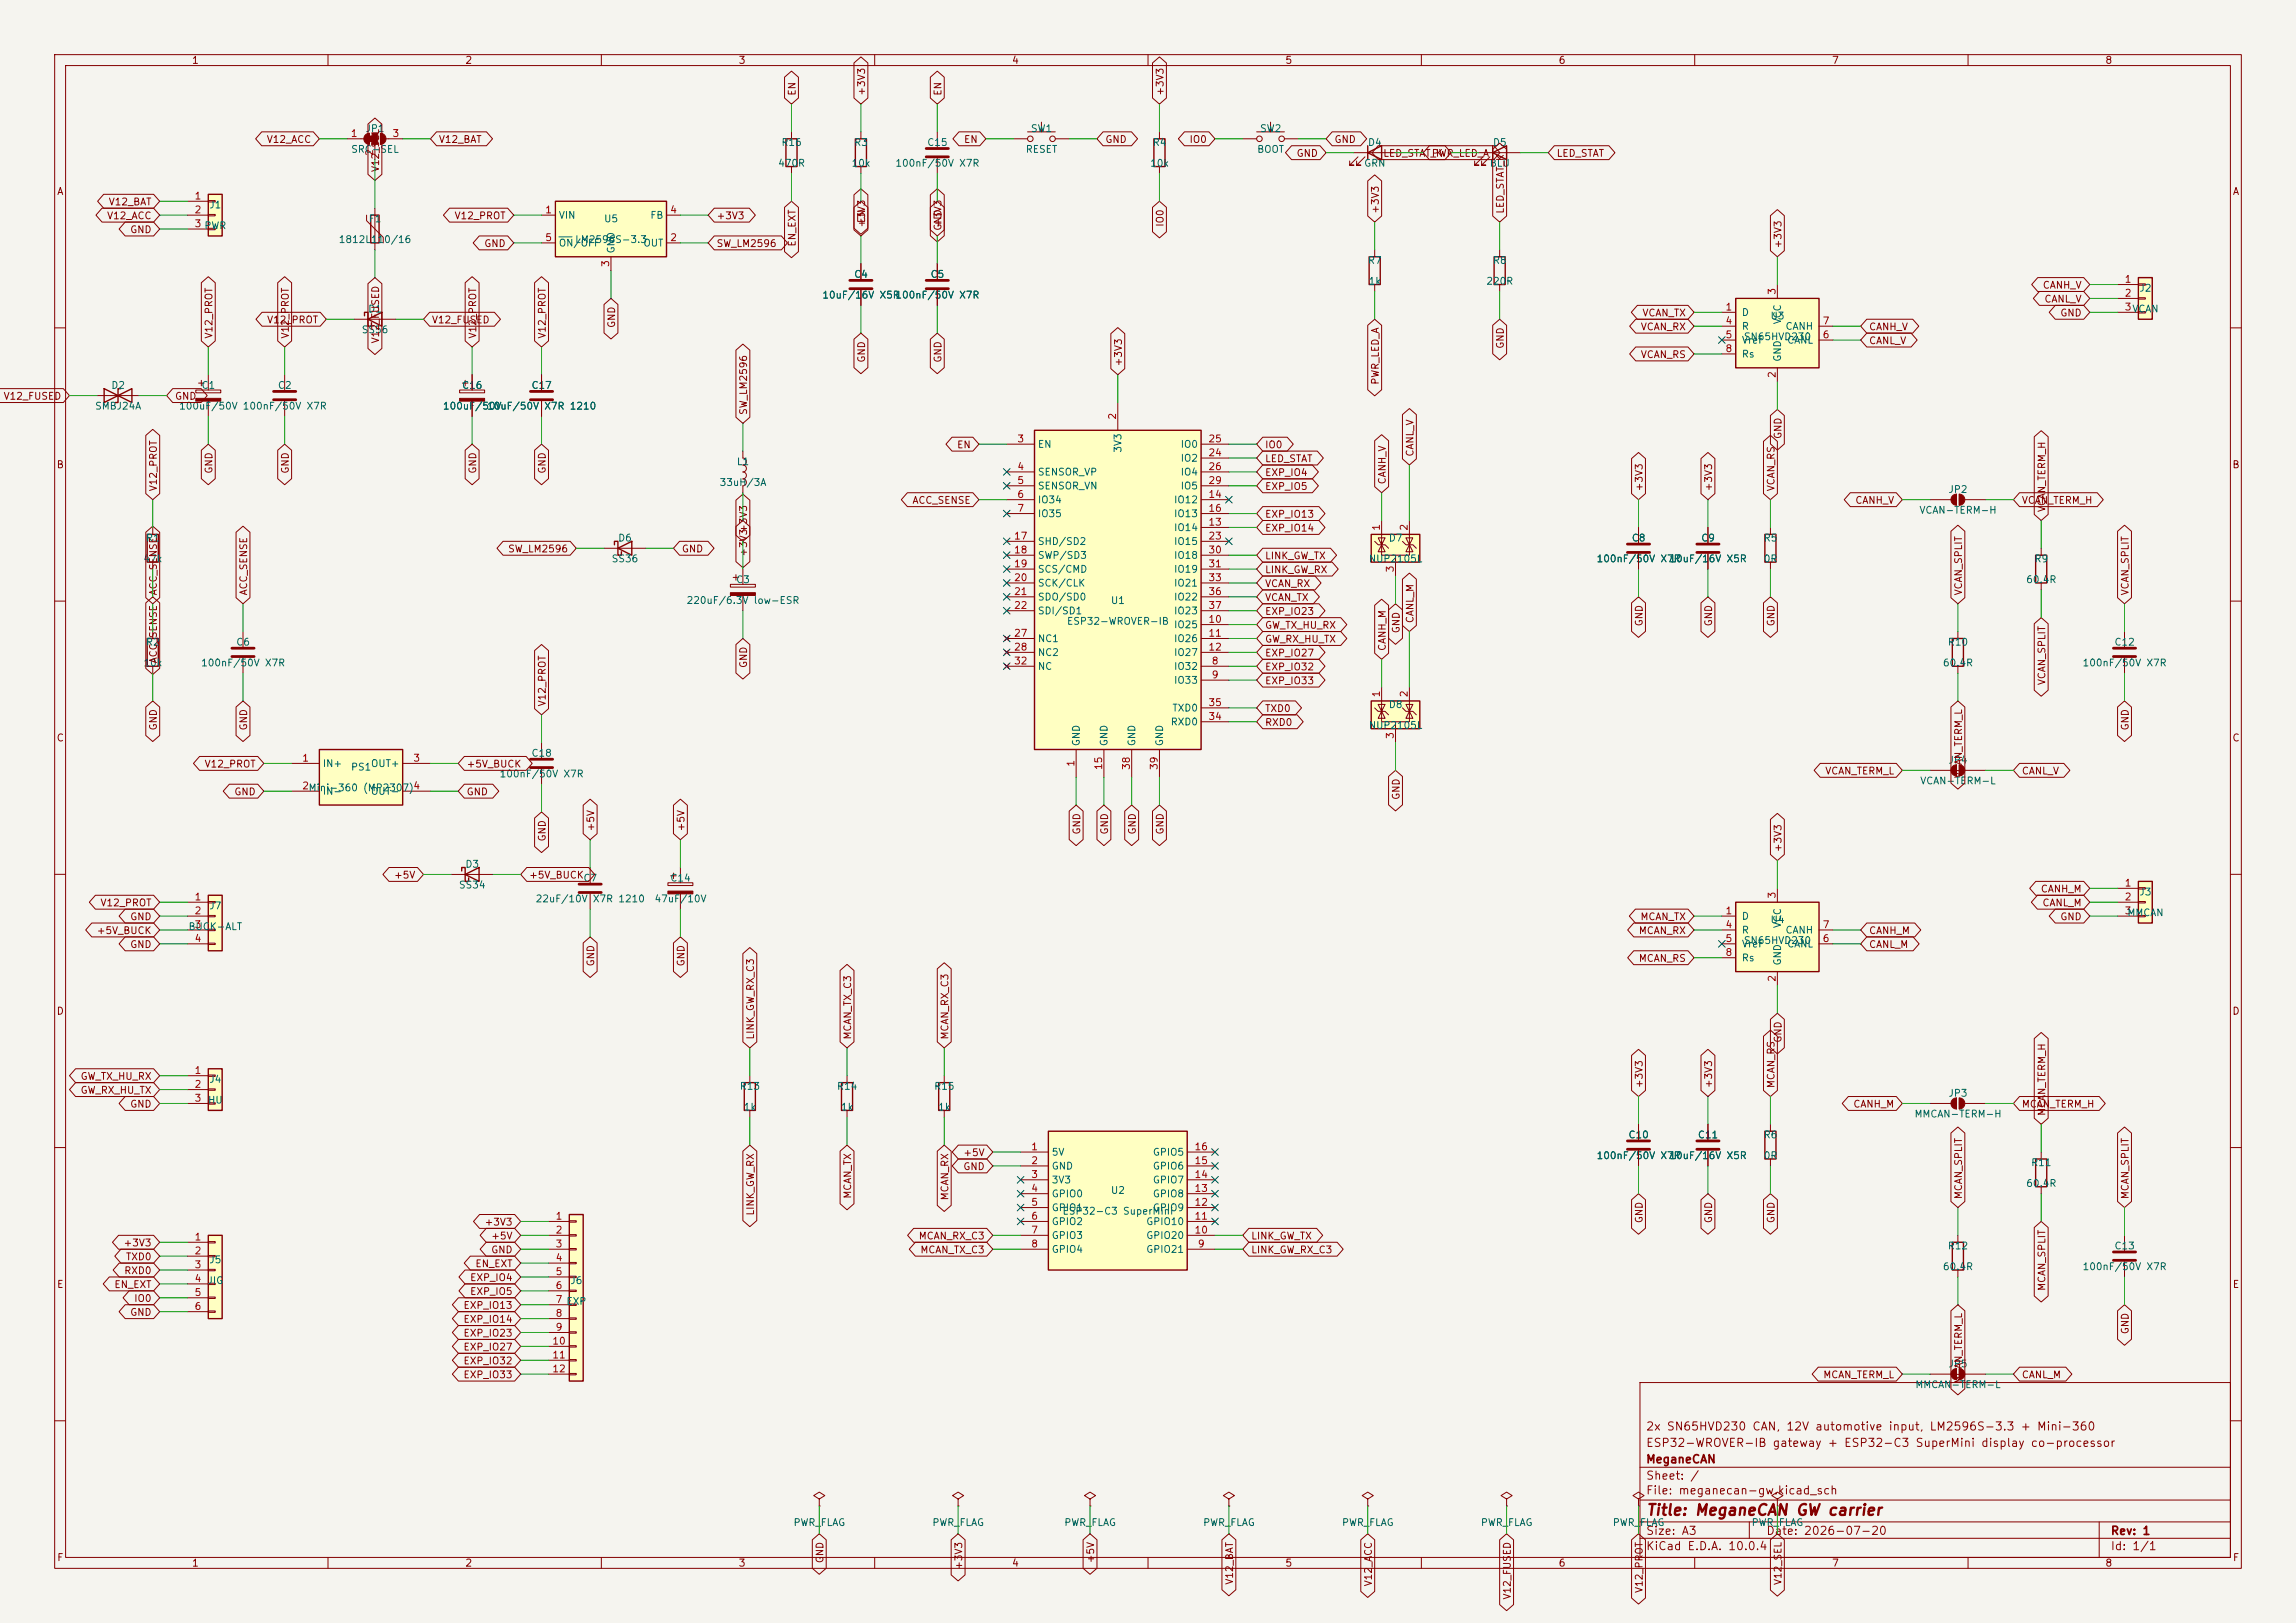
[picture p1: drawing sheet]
<svg xmlns="http://www.w3.org/2000/svg" width="420mm" height="297mm" viewBox="0 0 420 297" stroke-linecap="round" stroke-linejoin="round" font-family="sans-serif">
<defs><g id="words">
<text font-size="2" fill="#840000" x="301" y="277.8">Title: MeganeCAN GW carrier</text>
<g font-size="1.5" fill="#840000">
<text x="301" y="262.1">2x SN65HVD230 CAN, 12V automotive input, LM2596S-3.3 + Mini-360</text>
<text x="301" y="268.1">MeganeCAN</text>
<text x="301" y="265.1">ESP32-WROVER-IB gateway + ESP32-C3 SuperMini display co-processor</text>
<text x="301" y="273.8">File: meganecan-gw.kicad_sch</text>
<text x="301" y="271.1">Sheet: /</text>
<text x="301" y="281.2">Size: A3</text>
<text x="323" y="281.2">Date: 2026-07-20</text>
<text x="386" y="281.2">Rev: 1</text>
<text x="301" y="284">KiCad E.D.A. 10.0.4</text>
<text x="386" y="284">Id: 1/1</text>
</g>
<g font-size="1.3" fill="#840000">
<text x="35" y="12">1</text>
<text x="85" y="12">2</text>
<text x="135" y="12">3</text>
<text x="185" y="12">4</text>
<text x="235" y="12">5</text>
<text x="285" y="12">6</text>
<text x="335" y="12">7</text>
<text x="385" y="12">8</text>
<text x="145.8" y="17.6" transform="rotate(-90 145.8 17.6)">EN</text>
<text x="158.5" y="17.6" transform="rotate(-90 158.5 17.6)">+3V3</text>
<text x="172.5" y="17.6" transform="rotate(-90 172.5 17.6)">EN</text>
<text x="213.2" y="17.6" transform="rotate(-90 213.2 17.6)">+3V3</text>
<text x="48.7" y="26.5">V12_ACC</text>
<text x="80.2" y="26.5">V12_BAT</text>
<text x="176.2" y="26.5">EN</text>
<text x="202.1" y="26.5">GND</text>
<text x="217.5" y="26.5">IO0</text>
<text x="237.1" y="29">GND</text>
<text x="244" y="26.5">GND</text>
<text x="252.9" y="29">LED_STAT_K</text>
<text x="261.8" y="29">PWR_LED_A</text>
<text x="284.6" y="29">LED_STAT</text>
<text x="10.3" y="36">A</text>
<text x="69.6" y="31.6" transform="rotate(-90 69.6 31.6)">V12_SEL</text>
<text x="408.3" y="36">A</text>
<text x="19.5" y="40.4">V12_ACC</text>
<text x="19.8" y="37.9">V12_BAT</text>
<text x="83" y="40.4">V12_PROT</text>
<text x="131" y="40.4">+3V3</text>
<text x="158.5" y="41.8" transform="rotate(-90 158.5 41.8)">+3V3</text>
<text x="158.5" y="40.9" transform="rotate(-90 158.5 40.9)">EN</text>
<text x="172.5" y="41.8" transform="rotate(-90 172.5 41.8)">+3V3</text>
<text x="213.2" y="41.6" transform="rotate(-90 213.2 41.6)">IO0</text>
<text x="252.5" y="39.2" transform="rotate(-90 252.5 39.2)">+3V3</text>
<text x="275.4" y="39.2" transform="rotate(-90 275.4 39.2)">LED_STAT_K</text>
<text x="23.7" y="43">GND</text>
<text x="88.5" y="45.5">GND</text>
<text x="131" y="45.5">SW_LM2596</text>
<text x="145.8" y="45.2" transform="rotate(-90 145.8 45.2)">EN_EXT</text>
<text x="172.5" y="42.3" transform="rotate(-90 172.5 42.3)">GND</text>
<text x="326.2" y="45.6" transform="rotate(-90 326.2 45.6)">+3V3</text>
<text x="373.6" y="53.1">CANH_V</text>
<text x="48.7" y="59.5">V12_PROT</text>
<text x="78.9" y="59.5">V12_FUSED</text>
<text x="300.3" y="58.2">VCAN_TX</text>
<text x="373.9" y="55.7">CANL_V</text>
<text x="376.8" y="58.2">GND</text>
<text x="39.2" y="62.1" transform="rotate(-90 39.2 62.1)">V12_PROT</text>
<text x="53.1" y="62.1" transform="rotate(-90 53.1 62.1)">V12_PROT</text>
<text x="69.6" y="63" transform="rotate(-90 69.6 63)">V12_FUSED</text>
<text x="87.4" y="62.1" transform="rotate(-90 87.4 62.1)">V12_PROT</text>
<text x="100.1" y="62.1" transform="rotate(-90 100.1 62.1)">V12_PROT</text>
<text x="112.8" y="60.1" transform="rotate(-90 112.8 60.1)">GND</text>
<text x="275.4" y="63.9" transform="rotate(-90 275.4 63.9)">GND</text>
<text x="300" y="60.8">VCAN_RX</text>
<text x="300" y="65.8">VCAN_RS</text>
<text x="341.8" y="63.3">CANL_V</text>
<text x="341.8" y="60.8">CANH_V</text>
<text x="158.5" y="66.5" transform="rotate(-90 158.5 66.5)">GND</text>
<text x="172.5" y="66.5" transform="rotate(-90 172.5 66.5)">GND</text>
<text x="205.5" y="67.2" transform="rotate(-90 205.5 67.2)">+3V3</text>
<text x="252.5" y="70.5" transform="rotate(-90 252.5 70.5)">PWR_LED_A</text>
<text x=".5" y="73.5">V12_FUSED</text>
<text x="31.9" y="73.5">GND</text>
<text x="137" y="76" transform="rotate(-90 137 76)">SW_LM2596</text>
<text x="175" y="82.3">EN</text>
<text x="231.3" y="82.3">IO0</text>
<text x="258.9" y="83.7" transform="rotate(-90 258.9 83.7)">CANL_V</text>
<text x="326.2" y="80.4" transform="rotate(-90 326.2 80.4)">GND</text>
<text x="10.3" y="86">B</text>
<text x="39.2" y="86.8" transform="rotate(-90 39.2 86.8)">GND</text>
<text x="53.1" y="86.8" transform="rotate(-90 53.1 86.8)">GND</text>
<text x="87.4" y="86.8" transform="rotate(-90 87.4 86.8)">GND</text>
<text x="100.1" y="86.8" transform="rotate(-90 100.1 86.8)">GND</text>
<text x="231.3" y="84.9">LED_STAT</text>
<text x="231.3" y="87.4">EXP_IO4</text>
<text x="231.3" y="90">EXP_IO5</text>
<text x="253.8" y="88.7" transform="rotate(-90 253.8 88.7)">CANH_V</text>
<text x="408.2" y="86">B</text>
<text x="29" y="90" transform="rotate(-90 29 90)">V12_PROT</text>
<text x="166.8" y="92.5">ACC_SENSE</text>
<text x="231.3" y="95">EXP_IO13</text>
<text x="300.8" y="90" transform="rotate(-90 300.8 90)">+3V3</text>
<text x="313.5" y="90" transform="rotate(-90 313.5 90)">+3V3</text>
<text x="324.9" y="90" transform="rotate(-90 324.9 90)">VCAN_RS</text>
<text x="339.3" y="92.5">CANH_V</text>
<text x="369.7" y="92.5">VCAN_TERM_H</text>
<text x="374.4" y="93.8" transform="rotate(-90 374.4 93.8)">VCAN_TERM_H</text>
<text x="92.8" y="101.4">SW_LM2596</text>
<text x="124.6" y="101.4">GND</text>
<text x="137" y="97.6" transform="rotate(-90 137 97.6)">+3V3</text>
<text x="231.3" y="97.6">EXP_IO14</text>
<text x="231.3" y="102.7">LINK_GW_TX</text>
<text x="231.3" y="107.7">VCAN_RX</text>
<text x="231.3" y="105.2">LINK_GW_RX</text>
<text x="29" y="109.1" transform="rotate(-90 29 109.1)">ACC_SENSE</text>
<text x="45.5" y="109.1" transform="rotate(-90 45.5 109.1)">ACC_SENSE</text>
<text x="231.3" y="110.3">VCAN_TX</text>
<text x="231.3" y="112.8">EXP_IO23</text>
<text x="359.2" y="109.1" transform="rotate(-90 359.2 109.1)">VCAN_SPLIT</text>
<text x="389.7" y="109.1" transform="rotate(-90 389.7 109.1)">VCAN_SPLIT</text>
<text x="231.3" y="115.4">GW_TX_HU_RX</text>
<text x="231.3" y="117.9">GW_RX_HU_TX</text>
<text x="253.8" y="119.2" transform="rotate(-90 253.8 119.2)">CANH_M</text>
<text x="256.3" y="116" transform="rotate(-90 256.3 116)">GND</text>
<text x="258.9" y="114.1" transform="rotate(-90 258.9 114.1)">CANL_M</text>
<text x="300.8" y="114.7" transform="rotate(-90 300.8 114.7)">GND</text>
<text x="313.5" y="114.7" transform="rotate(-90 313.5 114.7)">GND</text>
<text x="324.9" y="114.7" transform="rotate(-90 324.9 114.7)">GND</text>
<text x="29" y="121.5" transform="rotate(-90 29 121.5)">ACC_SENSE</text>
<text x="137" y="122.3" transform="rotate(-90 137 122.3)">GND</text>
<text x="231.3" y="120.4">EXP_IO27</text>
<text x="231.3" y="123">EXP_IO32</text>
<text x="231.3" y="125.5">EXP_IO33</text>
<text x="374.4" y="125.5" transform="rotate(-90 374.4 125.5)">VCAN_SPLIT</text>
<text x="100.1" y="129.4" transform="rotate(-90 100.1 129.4)">V12_PROT</text>
<text x="231.3" y="130.6">TXD0</text>
<text x="10.3" y="136">C</text>
<text x="29" y="133.8" transform="rotate(-90 29 133.8)">GND</text>
<text x="45.5" y="133.8" transform="rotate(-90 45.5 133.8)">GND</text>
<text x="231.3" y="133.1">RXD0</text>
<text x="389.7" y="133.8" transform="rotate(-90 389.7 133.8)">GND</text>
<text x="408.2" y="136">C</text>
<text x="37.3" y="140.8">V12_PROT</text>
<text x="85.2" y="140.8">+5V_BUCK</text>
<text x="333.8" y="142">VCAN_TERM_L</text>
<text x="359.2" y="142.5" transform="rotate(-90 359.2 142.5)">VCAN_TERM_L</text>
<text x="369.7" y="142">CANL_V</text>
<text x="42.8" y="145.8">GND</text>
<text x="85.2" y="145.8">GND</text>
<text x="256.3" y="146.5" transform="rotate(-90 256.3 146.5)">GND</text>
<text x="100.1" y="154.1" transform="rotate(-90 100.1 154.1)">GND</text>
<text x="109" y="152.2" transform="rotate(-90 109 152.2)">+5V</text>
<text x="125.5" y="152.2" transform="rotate(-90 125.5 152.2)">+5V</text>
<text x="197.9" y="152.8" transform="rotate(-90 197.9 152.8)">GND</text>
<text x="203" y="152.8" transform="rotate(-90 203 152.8)">GND</text>
<text x="208.1" y="152.8" transform="rotate(-90 208.1 152.8)">GND</text>
<text x="213.2" y="152.8" transform="rotate(-90 213.2 152.8)">GND</text>
<text x="72" y="161.1">+5V</text>
<text x="96.7" y="161.1">+5V_BUCK</text>
<text x="326.2" y="156.1" transform="rotate(-90 326.2 156.1)">+3V3</text>
<text x="18.3" y="166.2">V12_PROT</text>
<text x="373.2" y="163.6">CANH_M</text>
<text x="373.5" y="166.2">CANL_M</text>
<text x="17.6" y="171.2">+5V_BUCK</text>
<text x="23.7" y="168.7">GND</text>
<text x="23.7" y="173.8">GND</text>
<text x="299.7" y="171.2">MCAN_RX</text>
<text x="300" y="168.7">MCAN_TX</text>
<text x="341.8" y="173.8">CANL_M</text>
<text x="341.8" y="171.2">CANH_M</text>
<text x="376.8" y="168.7">GND</text>
<text x="109" y="177" transform="rotate(-90 109 177)">GND</text>
<text x="125.5" y="177" transform="rotate(-90 125.5 177)">GND</text>
<text x="299.7" y="176.3">MCAN_RS</text>
<text x="10.3" y="186">D</text>
<text x="408.2" y="186">D</text>
<text x="138.2" y="190.3" transform="rotate(-90 138.2 190.3)">LINK_GW_RX_C3</text>
<text x="156" y="190.3" transform="rotate(-90 156 190.3)">MCAN_TX_C3</text>
<text x="173.8" y="190.3" transform="rotate(-90 173.8 190.3)">MCAN_RX_C3</text>
<text x="326.2" y="190.9" transform="rotate(-90 326.2 190.9)">GND</text>
<text x="14.6" y="197.9">GW_TX_HU_RX</text>
<text x="14.6" y="200.5">GW_RX_HU_TX</text>
<text x="23.7" y="203">GND</text>
<text x="300.8" y="199.2" transform="rotate(-90 300.8 199.2)">+3V3</text>
<text x="313.5" y="199.2" transform="rotate(-90 313.5 199.2)">+3V3</text>
<text x="324.9" y="199.2" transform="rotate(-90 324.9 199.2)">MCAN_RS</text>
<text x="338.9" y="203">CANH_M</text>
<text x="369.7" y="203">MCAN_TERM_H</text>
<text x="374.4" y="204.3" transform="rotate(-90 374.4 204.3)">MCAN_TERM_H</text>
<text x="176.1" y="214.4">GND</text>
<text x="176.1" y="211.9">+5V</text>
<text x="156" y="219.5" transform="rotate(-90 156 219.5)">MCAN_TX</text>
<text x="173.8" y="219.8" transform="rotate(-90 173.8 219.8)">MCAN_RX</text>
<text x="359.2" y="219.6" transform="rotate(-90 359.2 219.6)">MCAN_SPLIT</text>
<text x="389.7" y="219.6" transform="rotate(-90 389.7 219.6)">MCAN_SPLIT</text>
<text x="88.5" y="224.6">+3V3</text>
<text x="89.7" y="227.1">+5V</text>
<text x="138.2" y="222.6" transform="rotate(-90 138.2 222.6)">LINK_GW_RX</text>
<text x="167.9" y="227.1">MCAN_RX_C3</text>
<text x="228.8" y="227.1">LINK_GW_TX</text>
<text x="300.8" y="223.9" transform="rotate(-90 300.8 223.9)">GND</text>
<text x="313.5" y="223.9" transform="rotate(-90 313.5 223.9)">GND</text>
<text x="324.9" y="223.9" transform="rotate(-90 324.9 223.9)">GND</text>
<text x="22.5" y="228.4">+3V3</text>
<text x="22.6" y="233.5">RXD0</text>
<text x="22.9" y="230.9">TXD0</text>
<text x="86.8" y="232.2">EN_EXT</text>
<text x="89.7" y="229.7">GND</text>
<text x="168.2" y="229.7">MCAN_TX_C3</text>
<text x="228.8" y="229.7">LINK_GW_RX_C3</text>
<text x="10.3" y="236">E</text>
<text x="20.8" y="236">EN_EXT</text>
<text x="24.4" y="238.6">IO0</text>
<text x="84.7" y="239.8">EXP_IO13</text>
<text x="85.9" y="234.7">EXP_IO4</text>
<text x="85.9" y="237.3">EXP_IO5</text>
<text x="374.4" y="236.3" transform="rotate(-90 374.4 236.3)">MCAN_SPLIT</text>
<text x="408.3" y="236">E</text>
<text x="23.7" y="241.1">GND</text>
<text x="84.7" y="242.4">EXP_IO14</text>
<text x="84.7" y="244.9">EXP_IO23</text>
<text x="389.7" y="244.3" transform="rotate(-90 389.7 244.3)">GND</text>
<text x="84.7" y="247.4">EXP_IO27</text>
<text x="84.7" y="250">EXP_IO32</text>
<text x="84.7" y="252.5">EXP_IO33</text>
<text x="333.4" y="252.5">MCAN_TERM_L</text>
<text x="359.2" y="253.3" transform="rotate(-90 359.2 253.3)">MCAN_TERM_L</text>
<text x="369.7" y="252.5">CANL_M</text>
<text x="10.3" y="286">F</text>
<text x="35" y="287">1</text>
<text x="85" y="287">2</text>
<text x="135" y="287">3</text>
<text x="150.9" y="286.2" transform="rotate(-90 150.9 286.2)">GND</text>
<text x="176.3" y="287.4" transform="rotate(-90 176.3 287.4)">+3V3</text>
<text x="185" y="287">4</text>
<text x="200.5" y="286.2" transform="rotate(-90 200.5 286.2)">+5V</text>
<text x="235" y="287">5</text>
<text x="285" y="287">6</text>
<text x="335" y="287">7</text>
<text x="385" y="287">8</text>
<text x="408.3" y="286">F</text>
<text x="225.9" y="290.1" transform="rotate(-90 225.9 290.1)">V12_BAT</text>
<text x="251.3" y="290.4" transform="rotate(-90 251.3 290.4)">V12_ACC</text>
<text x="276.7" y="292.8" transform="rotate(-90 276.7 292.8)">V12_FUSED</text>
<text x="300.8" y="291.6" transform="rotate(-90 300.8 291.6)">V12_PROT</text>
<text x="326.2" y="290.2" transform="rotate(-90 326.2 290.2)">V12_SEL</text>
</g>
<g font-size="1.3" fill="#a90000">
<text x="64.1" y="25.4">1</text>
<text x="68.6" y="28.6" transform="rotate(-90 68.6 28.6)">2</text>
<text x="71.7" y="25.4">3</text>
<text x="35.5" y="36.8">1</text>
<text x="35.5" y="39.3">2</text>
<text x="35.5" y="41.9">3</text>
<text x="99.6" y="39.3">1</text>
<text x="122.5" y="39.3">4</text>
<text x="99.6" y="44.4">5</text>
<text x="122.5" y="44.4">2</text>
<text x="111.7" y="49" transform="rotate(-90 111.7 49)">3</text>
<text x="388.5" y="52">1</text>
<text x="315.5" y="57.1">1</text>
<text x="315.5" y="59.7">4</text>
<text x="325.1" y="54" transform="rotate(-90 325.1 54)">3</text>
<text x="333.3" y="59.7">7</text>
<text x="388.5" y="54.6">2</text>
<text x="388.5" y="57.1">3</text>
<text x="315.5" y="62.2">5</text>
<text x="315.5" y="64.7">8</text>
<text x="333.3" y="62.2">6</text>
<text x="325.1" y="69.3" transform="rotate(-90 325.1 69.3)">2</text>
<text x="204.4" y="76.9" transform="rotate(-90 204.4 76.9)">2</text>
<text x="186" y="81.3">3</text>
<text x="220.9" y="83.8">24</text>
<text x="220.9" y="81.3">25</text>
<text x="186" y="86.3">4</text>
<text x="186" y="88.9">5</text>
<text x="220.9" y="86.3">26</text>
<text x="220.9" y="88.9">29</text>
<text x="186" y="91.4">6</text>
<text x="186" y="94">7</text>
<text x="220.9" y="91.4">14</text>
<text x="220.9" y="94">16</text>
<text x="185.4" y="99">17</text>
<text x="185.4" y="101.6">18</text>
<text x="220.9" y="96.5">13</text>
<text x="220.9" y="99">23</text>
<text x="220.9" y="101.6">30</text>
<text x="252.7" y="97.2" transform="rotate(-90 252.7 97.2)">1</text>
<text x="257.8" y="97.2" transform="rotate(-90 257.8 97.2)">2</text>
<text x="185.4" y="104.1">19</text>
<text x="185.4" y="106.7">20</text>
<text x="220.9" y="104.1">31</text>
<text x="220.9" y="106.7">33</text>
<text x="255.2" y="104.8" transform="rotate(-90 255.2 104.8)">3</text>
<text x="185.4" y="109.2">21</text>
<text x="185.4" y="111.7">22</text>
<text x="220.9" y="109.2">36</text>
<text x="220.9" y="111.7">37</text>
<text x="185.4" y="116.8">27</text>
<text x="185.4" y="119.4">28</text>
<text x="220.9" y="114.3">10</text>
<text x="220.9" y="116.8">11</text>
<text x="220.9" y="119.4">12</text>
<text x="185.4" y="121.9">32</text>
<text x="221.5" y="121.9">8</text>
<text x="221.5" y="124.4">9</text>
<text x="220.9" y="129.5">35</text>
<text x="252.7" y="127.7" transform="rotate(-90 252.7 127.7)">1</text>
<text x="257.8" y="127.7" transform="rotate(-90 257.8 127.7)">2</text>
<text x="220.9" y="132.1">34</text>
<text x="255.2" y="135.3" transform="rotate(-90 255.2 135.3)">3</text>
<text x="55.2" y="139.7">1</text>
<text x="75.5" y="139.7">3</text>
<text x="196.8" y="140.4" transform="rotate(-90 196.8 140.4)">1</text>
<text x="201.9" y="141" transform="rotate(-90 201.9 141)">15</text>
<text x="207" y="141" transform="rotate(-90 207 141)">38</text>
<text x="212.1" y="141" transform="rotate(-90 212.1 141)">39</text>
<text x="55.2" y="144.8">2</text>
<text x="75.5" y="144.8">4</text>
<text x="35.5" y="165.1">1</text>
<text x="35.5" y="167.6">2</text>
<text x="315.5" y="167.6">1</text>
<text x="325.1" y="164.5" transform="rotate(-90 325.1 164.5)">3</text>
<text x="388.5" y="162.5">1</text>
<text x="388.5" y="165.1">2</text>
<text x="388.5" y="167.6">3</text>
<text x="35.5" y="170.2">3</text>
<text x="35.5" y="172.7">4</text>
<text x="315.5" y="170.2">4</text>
<text x="315.5" y="172.7">5</text>
<text x="333.3" y="172.7">6</text>
<text x="333.3" y="170.2">7</text>
<text x="315.5" y="175.2">8</text>
<text x="325.1" y="179.8" transform="rotate(-90 325.1 179.8)">2</text>
<text x="35.5" y="196.8">1</text>
<text x="35.5" y="199.4">2</text>
<text x="35.5" y="201.9">3</text>
<text x="188.5" y="210.8">1</text>
<text x="188.5" y="213.3">2</text>
<text x="188.5" y="215.9">3</text>
<text x="218.4" y="215.9">14</text>
<text x="218.4" y="213.3">15</text>
<text x="218.4" y="210.8">16</text>
<text x="188.5" y="218.4">4</text>
<text x="188.5" y="221">5</text>
<text x="218.4" y="221">12</text>
<text x="218.4" y="218.4">13</text>
<text x="35.5" y="227.3">1</text>
<text x="101.5" y="223.5">1</text>
<text x="101.5" y="226">2</text>
<text x="188.5" y="223.5">6</text>
<text x="188.5" y="226">7</text>
<text x="218.4" y="226">10</text>
<text x="218.4" y="223.5">11</text>
<text x="35.5" y="229.8">2</text>
<text x="35.5" y="232.4">3</text>
<text x="101.5" y="228.6">3</text>
<text x="101.5" y="231.1">4</text>
<text x="101.5" y="233.7">5</text>
<text x="188.5" y="228.6">8</text>
<text x="219" y="228.6">9</text>
<text x="35.5" y="234.9">4</text>
<text x="35.5" y="237.5">5</text>
<text x="101.5" y="236.2">6</text>
<text x="101.5" y="238.7">7</text>
<text x="35.5" y="240">6</text>
<text x="101.5" y="241.3">8</text>
<text x="101.5" y="243.8">9</text>
<text x="100.9" y="246.4">10</text>
<text x="100.9" y="248.9">11</text>
<text x="100.9" y="251.4">12</text>
</g>
<g font-size="1.3" fill="#006464">
<text x="64.1" y="28.3">SRC-SEL</text>
<text x="66.8" y="24.5">JP1</text>
<text x="142.8" y="27">R16</text>
<text x="156.1" y="27">R3</text>
<text x="169.5" y="27">C15</text>
<text x="187.5" y="28.3">RESET</text>
<text x="188.5" y="24.5">SW1</text>
<text x="210.7" y="27">R4</text>
<text x="229.9" y="28.3">BOOT</text>
<text x="230.4" y="24.5">SW2</text>
<text x="250.1" y="27">D4</text>
<text x="273" y="27">D5</text>
<text x="142.2" y="30.8">470R</text>
<text x="155.7" y="30.8">10k</text>
<text x="163.7" y="30.8">100nF/50V X7R</text>
<text x="210.3" y="30.8">10k</text>
<text x="249.4" y="30.8">GRN</text>
<text x="272.4" y="30.8">BLU</text>
<text x="38.2" y="38.4">J1</text>
<text x="67.3" y="41">F1</text>
<text x="102.1" y="40.3">VIN</text>
<text x="110.4" y="41">U5</text>
<text x="118.9" y="40.3">FB</text>
<text x="37.3" y="42.2">PWR</text>
<text x="61.9" y="44.8">1812L110/16</text>
<text x="102.1" y="45.4">ON/OFF</text>
<text x="105.1" y="44.8">LM2596S-3.3</text>
<text x="112.7" y="46.5" transform="rotate(-90 112.7 46.5)">GND</text>
<text x="117.6" y="45.4">OUT</text>
<text x="156.1" y="51.1">C4</text>
<text x="170.1" y="51.1">C5</text>
<text x="250.1" y="48.6">R7</text>
<text x="250.2" y="52.4">1k</text>
<text x="271.8" y="52.4">220R</text>
<text x="273" y="48.6">R8</text>
<text x="391.2" y="53.7">J2</text>
<text x="67.2" y="57.5">D1</text>
<text x="150.3" y="54.9">10uF/16V X5R</text>
<text x="163.7" y="54.9">100nF/50V X7R</text>
<text x="318.5" y="58.1">D</text>
<text x="323.7" y="58.8">U3</text>
<text x="326.1" y="59.5" transform="rotate(-90 326.1 59.5)">VCC</text>
<text x="389.9" y="57.5">VCAN</text>
<text x="66.1" y="61.3">SS56</text>
<text x="318.5" y="60.7">R</text>
<text x="318.5" y="63.2">Vref</text>
<text x="318.5" y="65.7">Rs</text>
<text x="318.9" y="62.6">SN65HVD230</text>
<text x="326.5" y="60.7">CANH</text>
<text x="326.8" y="63.2">CANL</text>
<text x="20.2" y="71.5">D2</text>
<text x="36.8" y="71.5">C1</text>
<text x="50.7" y="71.5">C2</text>
<text x="84.4" y="71.5">C16</text>
<text x="97.1" y="71.5">C17</text>
<text x="326.1" y="66.3" transform="rotate(-90 326.1 66.3)">GND</text>
<text x="17.3" y="75.3">SMBJ24A</text>
<text x="32.6" y="75.3">100uF/50V 100nF/50V X7R</text>
<text x="80.9" y="75.3">100uF/50V</text>
<text x="89" y="75.3">10uF/50V</text>
<text x="99.4" y="75.3">X7R 1210</text>
<text x="189.7" y="82.3">EN</text>
<text x="205.4" y="83" transform="rotate(-90 205.4 83)">3V3</text>
<text x="215.9" y="82.3">IO0</text>
<text x="131.5" y="89.2">33uH/3A</text>
<text x="134.7" y="85.4">L1</text>
<text x="189.7" y="87.3">SENSOR_VP</text>
<text x="189.7" y="89.9">SENSOR_VN</text>
<text x="215.9" y="84.8">IO2</text>
<text x="215.9" y="87.3">IO4</text>
<text x="215.9" y="89.9">IO5</text>
<text x="189.7" y="92.4">IO34</text>
<text x="189.7" y="95">IO35</text>
<text x="214.6" y="92.4">IO12</text>
<text x="214.6" y="95">IO13</text>
<text x="351" y="94.3">VCAN-TERM-H</text>
<text x="356.3" y="90.5">JP2</text>
<text x="26.6" y="99.4">R1</text>
<text x="113" y="99.4">D6</text>
<text x="189.7" y="100">SHD/SD2</text>
<text x="214.6" y="97.5">IO14</text>
<text x="214.6" y="100">IO15</text>
<text x="253.9" y="99.4">D7</text>
<text x="298.4" y="99.4">C8</text>
<text x="311.1" y="99.4">C9</text>
<text x="322.5" y="99.4">R5</text>
<text x="26.1" y="103.2">47k</text>
<text x="111.8" y="103.2">SS36</text>
<text x="134.5" y="107">C3</text>
<text x="189.7" y="102.6">SWP/SD3</text>
<text x="189.7" y="105.1">SCS/CMD</text>
<text x="189.7" y="107.7">SCK/CLK</text>
<text x="214.6" y="102.6">IO18</text>
<text x="214.6" y="105.1">IO19</text>
<text x="214.6" y="107.7">IO21</text>
<text x="250.3" y="103.2">NUP2105L</text>
<text x="291.9" y="103.2">100nF/50V X7R</text>
<text x="305.2" y="103.2">10uF/16V X5R</text>
<text x="322.5" y="103.2">0R</text>
<text x="370.5" y="107">60.4R</text>
<text x="372" y="103.2">R9</text>
<text x="125.5" y="110.8">220uF/6.3V low-ESR</text>
<text x="189.7" y="110.2">SDO/SD0</text>
<text x="189.7" y="112.7">SDI/SD1</text>
<text x="203.1" y="110.8">U1</text>
<text x="214.6" y="110.2">IO22</text>
<text x="214.6" y="112.7">IO23</text>
<text x="26.6" y="118.5">R2</text>
<text x="43.1" y="118.5">C6</text>
<text x="189.7" y="117.8">NC1</text>
<text x="195.1" y="114.6">ESP32-WROVER-IB</text>
<text x="214.6" y="115.3">IO25</text>
<text x="214.6" y="117.8">IO26</text>
<text x="356.2" y="118.5">R10</text>
<text x="386.7" y="118.5">C12</text>
<text x="26.1" y="122.3">10k</text>
<text x="36.7" y="122.3">100nF/50V X7R</text>
<text x="189.7" y="120.4">NC2</text>
<text x="189.7" y="122.9">NC</text>
<text x="214.6" y="122.9">IO32</text>
<text x="214.6" y="125.4">IO33</text>
<text x="214.6" y="120.4">IO27</text>
<text x="355.3" y="122.3">60.4R</text>
<text x="380.8" y="122.3">100nF/50V X7R</text>
<text x="214.3" y="130.5">TXD0</text>
<text x="253.9" y="129.9">D8</text>
<text x="197.8" y="136.7" transform="rotate(-90 197.8 136.7)">GND</text>
<text x="202.9" y="136.7" transform="rotate(-90 202.9 136.7)">GND</text>
<text x="208" y="136.7" transform="rotate(-90 208 136.7)">GND</text>
<text x="213.1" y="136.7" transform="rotate(-90 213.1 136.7)">GND</text>
<text x="214" y="133.1">RXD0</text>
<text x="250.3" y="133.7">NUP2105L</text>
<text x="58.9" y="140.7">IN+</text>
<text x="64.1" y="141.3">PS1</text>
<text x="67.7" y="140.7">OUT+</text>
<text x="91.3" y="142.6">100nF/50V X7R</text>
<text x="97.1" y="138.8">C18</text>
<text x="351.1" y="143.8">VCAN-TERM-L</text>
<text x="356.3" y="140">JP4</text>
<text x="56.3" y="145.1">Mini-360 (MP2307)</text>
<text x="58.9" y="145.8">IN-</text>
<text x="67.7" y="145.8">OUT-</text>
<text x="85" y="159.1">D3</text>
<text x="106.6" y="161.6">C7</text>
<text x="122.5" y="161.6">C14</text>
<text x="38.2" y="166.7">J7</text>
<text x="83.8" y="162.9">SS34</text>
<text x="97.9" y="165.4">22uF/10V</text>
<text x="108.3" y="165.4">X7R 1210</text>
<text x="119.6" y="165.4">47uF/10V</text>
<text x="389" y="168">MMCAN</text>
<text x="391.2" y="164.2">J3</text>
<text x="34.4" y="170.5">BUCK-ALT</text>
<text x="318.5" y="168.6">D</text>
<text x="318.5" y="171.2">R</text>
<text x="318.5" y="173.7">Vref</text>
<text x="318.9" y="173.1">SN65HVD230</text>
<text x="323.7" y="169.3">U4</text>
<text x="326.1" y="169.9" transform="rotate(-90 326.1 169.9)">VCC</text>
<text x="326.5" y="171.2">CANH</text>
<text x="326.8" y="173.7">CANL</text>
<text x="318.5" y="176.2">Rs</text>
<text x="326.1" y="176.8" transform="rotate(-90 326.1 176.8)">GND</text>
<text x="37.9" y="202.3">HU</text>
<text x="38.2" y="198.5">J4</text>
<text x="135.2" y="199.7">R13</text>
<text x="135.9" y="203.5">1k</text>
<text x="153" y="199.7">R14</text>
<text x="153.7" y="203.5">1k</text>
<text x="170.8" y="199.7">R15</text>
<text x="171.5" y="203.5">1k</text>
<text x="356.3" y="201">JP3</text>
<text x="297.8" y="208.6">C10</text>
<text x="310.5" y="208.6">C11</text>
<text x="322.5" y="208.6">R6</text>
<text x="350.1" y="204.8">MMCAN-TERM-H</text>
<text x="192.3" y="211.8">5V</text>
<text x="192.3" y="214.3">GND</text>
<text x="210.8" y="214.3">GPIO6</text>
<text x="210.8" y="211.8">GPIO5</text>
<text x="291.9" y="212.4">100nF/50V X7R</text>
<text x="305.2" y="212.4">10uF/16V X5R</text>
<text x="322.5" y="212.4">0R</text>
<text x="371.4" y="213.7">R11</text>
<text x="192.3" y="216.9">3V3</text>
<text x="192.3" y="219.4">GPIO0</text>
<text x="192.3" y="222">GPIO1</text>
<text x="203.1" y="218.8">U2</text>
<text x="210.8" y="222">GPIO9</text>
<text x="210.8" y="219.4">GPIO8</text>
<text x="210.8" y="216.9">GPIO7</text>
<text x="370.5" y="217.5">60.4R</text>
<text x="192.3" y="224.5">GPIO2</text>
<text x="192.3" y="227">GPIO3</text>
<text x="194.2" y="222.6">ESP32-C3 SuperMini</text>
<text x="209.6" y="227">GPIO20</text>
<text x="209.6" y="224.5">GPIO10</text>
<text x="38.2" y="231.5">J5</text>
<text x="192.3" y="229.6">GPIO4</text>
<text x="209.6" y="229.6">GPIO21</text>
<text x="355.3" y="232.7">60.4R</text>
<text x="356.2" y="228.9">R12</text>
<text x="380.8" y="232.7">100nF/50V X7R</text>
<text x="386.7" y="228.9">C13</text>
<text x="37.8" y="235.3">JIG</text>
<text x="103.5" y="239.1">EXP</text>
<text x="104.2" y="235.3">J6</text>
<text x="356.3" y="250.5">JP5</text>
<text x="350.2" y="254.3">MMCAN-TERM-L</text>
<text x="145" y="279.6">PWR_FLAG</text>
<text x="170.4" y="279.6">PWR_FLAG</text>
<text x="194.6" y="279.6">PWR_FLAG</text>
<text x="220" y="279.6">PWR_FLAG</text>
<text x="245.4" y="279.6">PWR_FLAG</text>
<text x="270.8" y="279.6">PWR_FLAG</text>
<text x="294.9" y="279.6">PWR_FLAG</text>
<text x="320.3" y="279.6">PWR_FLAG</text>
</g>
</g></defs>
<path d="M0 0h420v297h-420z" fill="#f5f4ef" stroke="#f5f4ef" stroke-width=".18"/>
<g fill="none" stroke="#840000" stroke-width=".18">
<path d="M10 10h400v277h-400zM12 12h396v273h-396zM60 10v2M110 10v2M160 10v2M210 10v2M260 10v2M310 10v2M360 10v2M185.4 25.4h2.6M188 24.1h5M190.5 22.4v1.7"/>
<path d="M193 25.4h2.6M247.6 27.9h7.7M248.4 28.7l-1.5 1.5h.7h-.7v-.7M249.7 28.7l-1.5 1.5h.7h-.7v-.7M251.5 45.7v1.3M251.5 52.1v1.2M10 60h2M408 60h2M312.4 96.5v2.8M10 110h2M312.4 101.3v2.8M408 110h2"/>
<path d="M10 160h2M408 160h2M10 210h2M408 210h2M358.1 226.1v1.2M358.1 232.4v1.3M300 253h108v32h-108zM10 260h2M300 278.5h108M300 274.5h108M300 268.5h108M320 278.5v3"/>
<path d="M384 278.5v6.5M408 260h2M60 285v2M110 285v2M160 285v2M210 285v2M260 285v2M300 281.5h108M310 285v2M360 285v2"/>
<circle cx="188.5" cy="25.4" r=".51"/>
<circle cx="192.5" cy="25.4" r=".51"/>
</g>
<path d="M250.2 27.9l2.5-1.2v2.5zM250.2 26.7v2.5M250.4 47h2.1v5.1h-2.1zM357.1 227.3h2.1v5.1h-2.1z" fill="none" stroke="#840000" stroke-width=".25"/>
<path d="M310.4 99.6h4.1M310.4 101.1h4.1" fill="none" stroke="#840000" stroke-width=".51"/>
<path d="M250.8 128.3h8.9v5.1h-8.9z" fill="#ffffc2"/>
<path d="M250.8 128.3h8.9v5.1h-8.9zM322.8 207h2.1v5.1h-2.1z" fill="none" stroke="#840000" stroke-width=".25"/>
<path d="M251.5 129.5l.6 .7h1.3l.6 .6M252.7 130.2v1.9h5.1v-1.9M252.7 130.2l.7 1.2h-1.3zM252.7 129.5v.7l.7-1.3h-1.3l.6 1.3M252.7 125.7v4.5M255.3 132.1v3.8M256.5 129.5l.7 .7h1.2l.7 .6M257.2 128.9h1.2l-.6 1.3zM257.8 130.2l.6 1.2h-1.2zM257.8 125.7v4.5M323.8 205.7v1.3M323.8 212.1v1.3" fill="none" stroke="#840000" stroke-width=".18"/>
<path d="M317.5 54.6h15.2v12.7h-15.2z" fill="#ffffc2"/>
<path d="M317.5 54.6h15.2v12.7h-15.2z" fill="none" stroke="#840000" stroke-width=".25"/>
<g fill="none" stroke="#840000" stroke-width=".18">
<path d="M315 57.2h2.5M315 59.7h2.5M325.1 52.1v2.5M332.7 59.7h2.6M315 62.2h2.5M315 64.8h2.5M325.1 67.3v2.6M332.7 62.2h2.6M388.6 226.1v2.8M388.6 230.9v2.8M353.1 251.5h3.8M357.9 250.4v2.1"/>
<path d="M358.4 250.4v2.1M359.4 251.5h3.8"/>
</g>
<path d="M386.6 229.1h4.1M386.6 230.6h4.1" fill="none" stroke="#840000" stroke-width=".51"/>
<g fill="#840000" stroke="#840000" stroke-width=".18">
<path d="M357.2 250.7l.7-.3v2.1a1.02 1.02 0 0 1-.9-.7 1.02 1.02 0 0 1 .2-1.1z"/>
<path d="M358.4 250.4a1.02 1.02 0 0 1 1 1.1 1.02 1.02 0 0 1-1 1z"/>
</g>
<path d="M250.8 97.8h8.9v5.1h-8.9z" fill="#ffffc2"/>
<path d="M250.8 97.8h8.9v5.1h-8.9z" fill="none" stroke="#840000" stroke-width=".25"/>
<path d="M251.5 99.1l.6 .6h1.3l.6 .6M252.7 99.7v1.9h5.1v-1.9M252.7 99.7l.7 1.3h-1.3zM252.7 99.1v.6l.7-1.3h-1.3l.6 1.3M252.7 95.3v4.4M256.5 99.1l.7 .6h1.2l.7 .6M257.2 98.4h1.2l-.6 1.3zM257.8 99.7l.6 1.3h-1.2zM257.8 95.3v4.4M255.3 101.6v3.8" fill="none" stroke="#840000" stroke-width=".18"/>
<path d="M189.2 78.7h30.5v58.5h-30.5z" fill="#ffffc2"/>
<path d="M211.1 25.4h2v5.1h-2zM273.3 47h2v5.1h-2zM189.2 78.7h30.5v58.5h-30.5zM357.1 116.8h2.1v5.1h-2.1zM372.4 101.6h2v5.1h-2z" fill="none" stroke="#840000" stroke-width=".25"/>
<g fill="none" stroke="#840000" stroke-width=".18">
<path d="M212.1 24.1v1.3M212.1 30.5v1.3M227.3 25.4h2.6M229.9 24.1h5M232.4 22.4v1.7M234.9 25.4h2.6M274.3 45.7v1.3M274.3 52.1v1.2M204.5 73.7v5M184.1 81.3h5.1M184.1 86.4h5.1M184.1 88.9h5.1"/>
<path d="M184.1 91.4h5.1M184.1 94h5.1M184.1 99.1h5.1M219.7 81.3h5.1M219.7 86.4h5.1M219.7 88.9h5.1M219.7 91.4h5.1M219.7 94h5.1M219.7 96.5h5.1M219.7 99.1h5.1M219.7 83.8h5.1M183.8 116.5l.7 .7"/>
<path d="M183.8 119l.7 .8M184.1 116.8h5.1M184.1 119.4h5.1M184.1 101.6h5.1M184.1 104.1h5.1M184.1 106.7h5.1M184.1 109.2h5.1M184.1 111.8h5.1M184.5 116.5l-.7 .7M184.5 119l-.7 .8M219.7 114.3h5.1M219.7 116.8h5.1"/>
<path d="M219.7 119.4h5.1M219.7 101.6h5.1M219.7 104.1h5.1M219.7 106.7h5.1M219.7 109.2h5.1M219.7 111.8h5.1M358.1 115.6v1.2M373.4 100.3v1.3M373.4 106.7v1.3M388.6 115.6v2.8M183.8 121.5l.7 .8M184.1 121.9h5.1"/>
<path d="M184.5 121.5l-.7 .8M196.8 137.2v5M201.9 137.2v5M207 137.2v5M212.1 137.2v5M219.7 121.9h5.1M219.7 124.5h5.1M219.7 132.1h5.1M219.7 129.5h5.1M357.9 140v2M358.1 121.9v1.3M358.4 140v2"/>
<path d="M388.6 120.4v2.8M123.2 159.8v1M124.5 158.8v2.7M353.1 141h3.8M359.4 141h3.8M122.2 161.5h4.5v.6h-4.5zM122.7 160.3h1M124.5 163.6v2.8M312.4 205.7v2.8M312.4 210.6v2.8M175.3 274.3l1-.6-1-.7-1.1 .7 1.1 .6v1.3M175.3 275.6h.1"/>
<circle cx="230.4" cy="25.4" r=".51"/>
<circle cx="234.4" cy="25.4" r=".51"/>
</g>
<path d="M386.6 118.6h4.1M386.6 120.1h4.1M310.4 208.8h4.1M310.4 210.3h4.1" fill="none" stroke="#840000" stroke-width=".51"/>
<g fill="#840000" stroke="#840000" stroke-width=".18">
<path d="M122.2 163.1h4.5v.5h-4.5z"/>
<path d="M357.2 140.3l.7-.3v2a1.02 1.02 0 0 1-.9-.6 1.02 1.02 0 0 1 .2-1.1z"/>
<path d="M358.4 140a1.02 1.02 0 0 1 1 1 1.02 1.02 0 0 1-1 1z"/>
</g>
<path d="M391.2 161.3h2.5v7.6h-2.5z" fill="#ffffc2"/>
<path d="M273 27.9l2.6-1.2v2.5zM273 26.7v2.5M391.2 161.3h2.5v7.6h-2.5z" fill="none" stroke="#840000" stroke-width=".25"/>
<g fill="none" stroke="#840000" stroke-width=".18">
<path d="M270.5 27.9h7.6M271.3 28.7l-1.6 1.5h.8h-.8v-.7M272.5 28.7l-1.5 1.5h.8h-.8v-.7M387.3 162.6h3.9M387.3 165.1h3.9M387.3 167.6h3.9M391.2 162.4h1.2v.3h-1.2zM391.2 165h1.2v.2h-1.2zM391.2 167.5h1.2v.3h-1.2zM299.7 205.7v2.8M299.7 210.6v2.8M353.1 201.9h3.8"/>
<path d="M357.9 200.9v2M358.4 200.9v2M359.4 201.9h3.8M224.8 274.3l1-.6-1-.7-1 .7 1 .6v1.3M224.8 275.6h.1M325.1 274.3l1-.6-1-.7-1 .7 1 .6v1.3M325.1 275.6h.1"/>
</g>
<g fill="#840000" stroke="#840000" stroke-width=".18">
<path d="M357.2 201.2l.7-.3v2a1.02 1.02 0 0 1-.9-.6 1.02 1.02 0 0 1 .2-1.1z"/>
<path d="M358.4 200.9a1.02 1.02 0 0 1 1 1 1.02 1.02 0 0 1-1 1z"/>
</g>
<path d="M297.7 208.8h4.1M297.7 210.3h4.1" fill="none" stroke="#840000" stroke-width=".51"/>
<path d="M391.2 50.8h2.5v7.6h-2.5z" fill="#ffffc2"/>
<path d="M391.2 50.8h2.5v7.6h-2.5zM372.4 212.1h2v5.1h-2z" fill="none" stroke="#840000" stroke-width=".25"/>
<path d="M387.3 52.1h3.9M387.3 54.6h3.9M387.3 57.2h3.9M391.2 51.9h1.2v.3h-1.2zM391.2 54.5h1.2v.2h-1.2zM391.2 57h1.2v.3h-1.2zM299.7 96.5v2.8M299.7 101.3v2.8M373.4 210.8v1.3M373.4 217.2v1.2M149.9 274.3l1-.6-1-.7-1.1 .7 1.1 .6v1.3M149.9 275.6h.1" fill="none" stroke="#840000" stroke-width=".18"/>
<path d="M297.7 99.6h4.1M297.7 101.1h4.1" fill="none" stroke="#840000" stroke-width=".51"/>
<path d="M317.5 165.1h15.2v12.7h-15.2z" fill="#ffffc2"/>
<path d="M322.8 97.8h2.1v5.1h-2.1zM317.5 165.1h15.2v12.7h-15.2z" fill="none" stroke="#840000" stroke-width=".25"/>
<g fill="none" stroke="#840000" stroke-width=".18">
<path d="M323.8 96.5v1.3M353.1 91.4h3.8M357.9 90.4v2.1M358.4 90.4v2.1M359.4 91.4h3.8M323.8 102.9v1.2M315 167.6h2.5M315 170.2h2.5M315 172.7h2.5M315 175.3h2.5M325.1 162.6v2.5M325.1 177.8v2.5"/>
<path d="M332.7 170.2h2.6M332.7 172.7h2.6M199.4 274.3l1-.6-1-.7-1 .7 1 .6v1.3M199.4 275.6h.1"/>
</g>
<g fill="#840000" stroke="#840000" stroke-width=".18">
<path d="M357.2 90.7l.7-.3v2.1a1.02 1.02 0 0 1-.9-.7 1.02 1.02 0 0 1 .2-1.1z"/>
<path d="M358.4 90.4a1.02 1.02 0 0 1 1 1 1.02 1.02 0 0 1-1 1.1z"/>
</g>
<path d="M191.8 207h25.4v25.4h-25.4z" fill="#ffffc2"/>
<path d="M26.9 116.8h2.1v5.1h-2.1zM191.8 207h25.4v25.4h-25.4z" fill="none" stroke="#840000" stroke-width=".25"/>
<g fill="none" stroke="#840000" stroke-width=".18">
<path d="M27.9 115.6v1.2M44.4 115.6v2.8M27.9 121.9v1.3M44.4 120.4v2.8M186.7 210.8h5.1M186.7 213.4h5.1M186.7 215.9h5.1M186.7 218.4h5.1M217.2 210.8h5M217.2 213.4h5M217.2 215.9h5M217.2 218.4h5"/>
<path d="M186.7 221h5.1M186.7 223.5h5.1M186.7 226.1h5.1M186.7 228.6h5.1M217.2 221h5M217.2 223.5h5M217.2 226.1h5M217.2 228.6h5M250.2 274.3l1-.6-1-.7-1 .7 1 .6v1.3M250.2 275.6h.1M275.6 274.3l1-.6-1-.7-1 .7 1 .6v1.3M275.6 275.6h.1"/>
<path d="M299.7 274.3l1-.6-1-.7-1 .7 1 .6v1.3M299.7 275.6h.1"/>
</g>
<path d="M42.4 118.6h4.1M42.4 120.1h4.1" fill="none" stroke="#840000" stroke-width=".51"/>
<path d="M38.1 163.8h2.5v10.2h-2.5z" fill="#ffffc2"/>
<path d="M38.1 163.8h2.5v10.2h-2.5z" fill="none" stroke="#840000" stroke-width=".25"/>
<path d="M34.3 165.1h3.8M34.3 167.6h3.8M34.3 170.2h3.8M34.3 172.7h3.8M38.1 165h1.3v.2h-1.3zM38.1 167.5h1.3v.3h-1.3zM38.1 170.1h1.3v.2h-1.3zM38.1 172.6h1.3v.2h-1.3z" fill="none" stroke="#840000" stroke-width=".18"/>
<path d="M38.1 195.6h2.5v7.6h-2.5z" fill="#ffffc2"/>
<path d="M143.8 25.4h2v5.1h-2zM156.5 25.4h2v5.1h-2zM112.4 99.7v-.6h.6v2.5h.7v-.6M113 100.3l2.6-1.2v2.5zM38.1 195.6h2.5v7.6h-2.5z" fill="none" stroke="#840000" stroke-width=".25"/>
<g fill="none" stroke="#840000" stroke-width=".18">
<path d="M144.8 24.1v1.3M144.8 30.5v1.3M157.5 24.1v1.3M157.5 30.5v1.3M171.4 24.1v2.8M171.4 29v2.8M157.5 48.3v2.8M157.5 53.1v2.8M171.4 48.3v2.8M171.4 53.1v2.8M135.9 82.6v1.2a.64 .64 0 0 1 .6 .7 .64 .64 0 0 1-.6 .6 .64 .64 0 0 1 .6 .6 .64 .64 0 0 1-.6 .7M135.9 86.4a.64 .64 0 0 1 .6 .6 .64 .64 0 0 1-.6 .6 .64 .64 0 0 1 .6 .7 .64 .64 0 0 1-.6 .6v1.3"/>
<path d="M110.5 100.3h7.6M133.6 106.9h4.6v.5h-4.6zM134.1 105.7h1M134.6 105.2v1M135.9 104.1v2.8M135.9 109v2.8M34.3 196.9h3.8M34.3 199.4h3.8M38.1 196.7h1.3v.3h-1.3zM38.1 199.3h1.3v.2h-1.3zM34.3 201.9h3.8M38.1 201.8h1.3v.3h-1.3z"/>
</g>
<path d="M169.4 27.2h4.1M169.4 28.7h4.1M155.4 51.3h4.1M155.4 52.8h4.1M169.4 51.3h4.1M169.4 52.8h4.1" fill="none" stroke="#840000" stroke-width=".51"/>
<path d="M133.6 108.5h4.6v.5h-4.6z" fill="#840000" stroke="#840000" stroke-width=".18"/>
<path d="M101.6 36.8h20.3v10.2h-20.3z" fill="#ffffc2"/>
<path d="M67.8 39.4h1.5v5.1h-1.5zM101.6 36.8h20.3v10.2h-20.3zM66.7 57.8v-.6h.6v2.5h.6v-.6M67.3 58.4l2.5-1.2v2.5zM171.7 198.1h2v5.1h-2z" fill="none" stroke="#840000" stroke-width=".25"/>
<g fill="none" stroke="#840000" stroke-width=".18">
<path d="M63.5 25.4h3M67.1 39.4v1l3 3v1.1M67.6 24.4v2M68.6 26.4v2.8M68.6 38.1v7.6M69.6 24.4v2M70.6 25.4h3.1M99.1 39.4h2.5M121.9 39.4h2.6M64.8 58.4h7.6M99.1 44.5h2.5M111.8 47v2.5"/>
<path d="M121.9 44.5h2.6M35.8 71.4h4.6v.5h-4.6zM36.3 70.1h1M36.8 69.6v1M38.1 68.6v2.8M38.1 73.4v2.8M52.1 68.6v2.8M52.1 73.4v2.8M84.1 71.4h4.5v.5h-4.5zM84.6 70.1h1M85.1 69.6v1M86.4 68.6v2.8"/>
<path d="M86.4 73.4v2.8M99.1 68.6v2.8M99.1 73.4v2.8M172.7 196.9v1.2M172.7 203.2v1.3"/>
</g>
<path d="M102.2 43.3h2.4" fill="none" stroke="#006464" stroke-width=".18"/>
<path d="M50 71.6h4.1M50 73.2h4.1M97 71.6h4.1M97 73.2h4.1" fill="none" stroke="#840000" stroke-width=".51"/>
<g fill="#840000" stroke="#840000" stroke-width=".18">
<path d="M84.1 72.9h4.5v.5h-4.5z"/>
<path d="M67.6 24.9h.5v1h-.5z"/>
<path d="M66.8 24.7l.8-.3v2a1.02 1.02 0 0 1-1-.6 1.02 1.02 0 0 1 .2-1.1z"/>
<path d="M68.1 24.4h1v2h-1z"/>
<path d="M69.6 24.4a1.02 1.02 0 0 1 1 1 1.02 1.02 0 0 1-1 1z"/>
<path d="M35.8 72.9h4.6v.5h-4.6z"/>
</g>
<path d="M38.1 35.6h2.5v7.6h-2.5z" fill="#ffffc2"/>
<path d="M38.1 35.6h2.5v7.6h-2.5zM19 71.1v2.6l5.1-2.6v2.6zM22.1 71.1h-.5v2.6h-.5M26.9 97.8h2.1v5.1h-2.1z" fill="none" stroke="#840000" stroke-width=".25"/>
<path d="M34.3 36.8h3.8M34.3 39.4h3.8M38.1 36.7h1.3v.3h-1.3zM38.1 39.2h1.3v.3h-1.3zM34.3 41.9h3.8M38.1 41.8h1.3v.2h-1.3zM17.8 72.4h7.6M27.9 96.5v1.3M27.9 102.9v1.2" fill="none" stroke="#840000" stroke-width=".18"/>
<path d="M38.1 226.1h2.5v15.2h-2.5z" fill="#ffffc2"/>
<path d="M136.1 198.1h2.1v5.1h-2.1zM153.9 198.1h2.1v5.1h-2.1zM38.1 226.1h2.5v15.2h-2.5z" fill="none" stroke="#840000" stroke-width=".25"/>
<g fill="none" stroke="#840000" stroke-width=".18">
<path d="M137.2 196.9v1.2M154.9 196.9v1.2M137.2 203.2v1.3M154.9 203.2v1.3M34.3 227.3h3.8M34.3 229.9h3.8M34.3 232.4h3.8M34.3 234.9h3.8M34.3 237.5h3.8M38.1 227.2h1.3v.3h-1.3zM38.1 229.7h1.3v.3h-1.3zM38.1 232.3h1.3v.2h-1.3z"/>
<path d="M38.1 234.8h1.3v.3h-1.3zM38.1 237.4h1.3v.2h-1.3zM38.1 239.9h1.3v.3h-1.3zM34.3 240h3.8"/>
</g>
<path d="M104.1 222.2h2.6v30.5h-2.6z" fill="#ffffc2"/>
<path d="M84.5 159.4v-.6h.6v2.5h.6v-.6M85.1 160l2.5-1.2v2.5zM104.1 222.2h2.6v30.5h-2.6z" fill="none" stroke="#840000" stroke-width=".25"/>
<g fill="none" stroke="#840000" stroke-width=".18">
<path d="M107.9 158.8v2.7M82.5 160h7.7M107.9 163.6v2.8M100.3 223.5h3.8M100.3 226.1h3.8M100.3 228.6h3.8M100.3 231.1h3.8M100.3 233.7h3.8M100.3 236.2h3.8M100.3 238.8h3.8M104.1 223.4h1.3v.2h-1.3zM104.1 225.9h1.3v.3h-1.3z"/>
<path d="M104.1 228.5h1.3v.2h-1.3zM104.1 231h1.3v.3h-1.3zM104.1 233.6h1.3v.2h-1.3zM104.1 236.1h1.3v.2h-1.3zM104.1 238.6h1.3v.3h-1.3zM100.3 241.3h3.8M100.3 243.8h3.8M100.3 246.4h3.8M100.3 248.9h3.8M100.3 251.5h3.8M104.1 241.2h1.3v.2h-1.3zM104.1 243.7h1.3v.3h-1.3z"/>
<path d="M104.1 246.3h1.3v.2h-1.3zM104.1 248.8h1.3v.2h-1.3zM104.1 251.3h1.3v.3h-1.3z"/>
</g>
<path d="M105.9 161.8h4.1M105.9 163.3h4.1" fill="none" stroke="#840000" stroke-width=".51"/>
<path d="M58.4 137.2h15.3v10.1h-15.3z" fill="#ffffc2"/>
<path d="M58.4 137.2h15.3v10.1h-15.3z" fill="none" stroke="#840000" stroke-width=".25"/>
<g fill="none" stroke="#840000" stroke-width=".18">
<path d="M143.5 14.1l1.3-1.1 1.3 1.1v3.8l-1.3 1.2-1.3-1.2zM156.2 11.5l1.3-1.1 1.3 1.1v6.4l-1.3 1.2-1.3-1.2zM170.2 14.1l1.2-1.1 1.3 1.1v3.8l-1.3 1.2-1.2-1.2zM210.8 11.5l1.3-1.1 1.3 1.1v6.4l-1.3 1.2-1.3-1.2zM18.7 38.1h9.4l1.1 1.3-1.1 1.2h-9.4l-1.2-1.2zM19 35.6h9.1l1.1 1.2-1.1 1.3h-9.1l-1.1-1.3zM47.9 24.1h9.4l1.1 1.3-1.1 1.3h-9.4l-1.1-1.3zM67.3 22.7l1.3-1.1 1.3 1.1v9.2l-1.3 1.1-1.3-1.1zM79.9 24.1h9.1l1.1 1.3-1.1 1.3h-9.1l-1.2-1.3zM82.2 38.1h10.7l1.1 1.3-1.1 1.2h-10.7l-1.1-1.2zM130.7 38.1h6.4l1.1 1.3-1.1 1.2h-6.4l-1.2-1.2zM143.5 37.9l1.3-1.1 1.3 1.1v8.1l-1.3 1.2-1.3-1.2z"/>
<path d="M156.2 37.9l1.3-1.1 1.3 1.1v3.9l-1.3 1.1-1.3-1.1zM156.2 35.7l1.3-1.2 1.3 1.2v6.4l-1.3 1.1-1.3-1.1zM170.2 35.7l1.2-1.2 1.3 1.2v6.4l-1.3 1.1-1.2-1.1zM170.2 37.9l1.2-1.1 1.3 1.1v5.2l-1.3 1.2-1.2-1.2zM175.4 24.1h3.8l1.1 1.3-1.1 1.3h-3.8l-1.1-1.3zM201.8 24.1h5.2l1.1 1.3-1.1 1.3h-5.2l-1.1-1.3zM210.8 37.9l1.3-1.1 1.3 1.1v4.5l-1.3 1.1-1.3-1.1zM216.7 24.1h4.4l1.1 1.3-1.1 1.3h-4.4l-1.2-1.3zM236.3 26.7h5.2l1.1 1.2-1.1 1.3h-5.2l-1.2-1.3zM243.7 24.1h5.2l1.1 1.3-1.1 1.3h-5.2l-1.1-1.3zM250.2 33.1l1.3-1.1 1.2 1.1v6.4l-1.2 1.1-1.3-1.1zM252.1 26.7h12.2l1.1 1.2-1.1 1.3h-12.2l-1.1-1.3z"/>
<path d="M261.5 26.7h11.8l1.1 1.2-1.1 1.3h-11.8l-1.2-1.3zM273 27.3l1.3-1.1 1.3 1.1v12.2l-1.3 1.1-1.3-1.1zM284.3 26.7h10l1.1 1.2-1.1 1.3h-10l-1.1-1.3zM323.8 39.5l1.3-1.1 1.3 1.1v6.4l-1.3 1.1-1.3-1.1zM22.9 40.6h5.2l1.1 1.3-1.1 1.3h-5.2l-1.1-1.3zM36.8 51.7l1.3-1.1 1.3 1.1v10.7l-1.3 1.1-1.3-1.1zM47.9 57.1h10.7l1.1 1.3-1.1 1.3h-10.7l-1.1-1.3zM50.8 51.7l1.3-1.1 1.2 1.1v10.7l-1.2 1.1-1.3-1.1zM67.3 51.9l1.3-1.1 1.3 1.1v11.9l-1.3 1.1-1.3-1.1zM78.6 57.1h11.8l1.1 1.3-1.1 1.3h-11.8l-1.1-1.3zM85.1 51.7l1.3-1.1 1.2 1.1v10.7l-1.2 1.1-1.3-1.1zM87.7 43.2h5.2l1.1 1.3-1.1 1.2h-5.2l-1.1-1.2z"/>
<path d="M97.8 51.7l1.3-1.1 1.2 1.1v10.7l-1.2 1.1-1.3-1.1zM110.5 55.7l1.3-1.1 1.2 1.1v5.2l-1.2 1.1-1.3-1.1zM130.7 43.2h12.2l1.1 1.3-1.1 1.2h-12.2l-1.2-1.2zM157.5 48.3v2.8M157.5 53.1v2.8M171.4 48.3v2.8M171.4 53.1v2.8M250.2 59.5l1.3-1.1 1.2 1.1v11.8l-1.2 1.1-1.3-1.1zM273 59.5l1.3-1.1 1.3 1.1v5.2l-1.3 1.1-1.3-1.1zM299.2 58.4h9.6l1.1 1.3-1.1 1.3h-9.6l-1.1-1.3zM299.5 55.9h9.3l1.1 1.3-1.1 1.2h-9.3l-1.1-1.2zM341.5 58.4h8.4l1.1 1.3-1.1 1.3h-8.4l-1.1-1.3z"/>
<path d="M372.7 50.8h8.5l1.1 1.3-1.1 1.2h-8.5l-1.1-1.2zM373.1 53.3h8.1l1.1 1.3-1.1 1.3h-8.1l-1.2-1.3zM376 55.9h5.2l1.1 1.3-1.1 1.2h-5.2l-1.2-1.2zM-.1 71.1h11.7l1.1 1.3-1.1 1.3h-11.6M26.7 79.7l1.2-1.1 1.3 1.1v10.6l-1.3 1.1-1.2-1.1zM31.6 71.1h5.2l1.1 1.3-1.1 1.3h-5.2l-1.1-1.3zM86.4 68.6v2.8M86.4 73.4v2.8M99.1 68.6v2.8M99.1 73.4v2.8M134.6 64.1l1.3-1.1 1.3 1.1v12.3l-1.3 1.1-1.3-1.1zM156.2 62.1l1.3-1.1 1.3 1.1v5.2l-1.3 1.1-1.3-1.1z"/>
<path d="M170.2 62.1l1.2-1.1 1.3 1.1v5.2l-1.3 1.1-1.2-1.1zM203.2 61.1l1.3-1.2 1.2 1.2v6.4l-1.2 1.1-1.3-1.1zM256.5 75.9l1.3-1.1 1.3 1.1v8.1l-1.3 1.1-1.3-1.1zM299.2 63.5h9.6l1.1 1.3-1.1 1.2h-9.6l-1.1-1.2zM323.8 76l1.3-1.1 1.3 1.1v5.2l-1.3 1.2-1.3-1.2zM341.5 61h8.1l1.1 1.2-1.1 1.3h-8.1l-1.1-1.3zM372.1 79.9l1.3-1.1 1.3 1.1v14.2l-1.3 1.2-1.3-1.2zM26.7 97.4l1.2-1.1 1.3 1.1v12l-1.3 1.1-1.2-1.1zM36.8 82.4l1.3-1.1 1.3 1.1v5.2l-1.3 1.1-1.3-1.1zM43.2 97.4l1.2-1.1 1.3 1.1v12l-1.3 1.1-1.2-1.1zM50.8 82.4l1.3-1.1 1.2 1.1v5.2l-1.2 1.1-1.3-1.1zM85.1 82.4l1.3-1.1 1.2 1.1v5.2l-1.2 1.1-1.3-1.1z"/>
<path d="M92 99.1h12.3l1.1 1.2-1.1 1.3h-12.3l-1.1-1.3zM97.8 82.4l1.3-1.1 1.2 1.1v5.2l-1.2 1.1-1.3-1.1zM124.3 99.1h5.2l1.1 1.2-1.1 1.3h-5.2l-1.1-1.3zM134.6 91.5l1.3-1.1 1.3 1.1v6.4l-1.3 1.2-1.3-1.2zM134.6 96.4l1.3-1.1 1.3 1.1v6.4l-1.3 1.1-1.3-1.1zM166 90.2h12l1.1 1.2-1.1 1.3h-12l-1.1-1.3zM174.1 80h3.9l1.1 1.3-1.1 1.3h-3.9l-1.1-1.3zM231 82.5h10l1.1 1.3-1.1 1.3h-10l-1.1-1.3zM231 80h4.5l1.1 1.3-1.1 1.3h-4.5l-1.1-1.3zM231 85.1h9.1l1.1 1.3-1.1 1.2h-9.1l-1.1-1.2zM231 95.2h10.3l1.1 1.3-1.1 1.3h-10.3l-1.1-1.3zM231 92.7h10.3l1.1 1.3-1.1 1.3h-10.3l-1.1-1.3z"/>
<path d="M231 87.6h9.1l1.1 1.3-1.1 1.3h-9.1l-1.1-1.3zM251.5 80.6l1.2-1.1 1.3 1.1v8.5l-1.3 1.1-1.2-1.1zM298.4 83.9l1.3-1.1 1.3 1.1v6.4l-1.3 1.1-1.3-1.1zM299.7 96.5v2.8M311.1 83.9l1.3-1.1 1.3 1.1v6.4l-1.3 1.1-1.3-1.1zM312.4 96.5v2.8M322.6 80.8l1.2-1.1 1.3 1.1v9.5l-1.3 1.1-1.2-1.1zM338.5 90.2h8.4l1.1 1.2-1.1 1.3h-8.4l-1.2-1.3zM356.9 97.2l1.2-1.1 1.3 1.1v12.2l-1.3 1.1-1.2-1.1zM369.4 90.2h14.2l1.1 1.2-1.1 1.3h-14.2l-1.1-1.3zM387.3 97.2l1.3-1.1 1.3 1.1v12.2l-1.3 1.1-1.3-1.1zM26.7 110.3l1.2-1.1 1.3 1.1v12l-1.3 1.1-1.2-1.1z"/>
<path d="M97.8 119.1l1.3-1.2 1.2 1.2v10.6l-1.2 1.1-1.3-1.1zM134.6 118l1.3-1.2 1.3 1.2v5.2l-1.3 1.1-1.3-1.1zM231 118.1h10.3l1.1 1.3-1.1 1.3h-10.3l-1.1-1.3zM231 100.3h12.4l1.1 1.3-1.1 1.3h-12.4l-1.1-1.3zM231 105.4h9.5l1.2 1.3-1.2 1.3h-9.5l-1.1-1.3zM231 102.9h12.7l1.1 1.2-1.1 1.3h-12.7l-1.1-1.3zM231 107.9h9.2l1.1 1.3-1.1 1.3h-9.2l-1.1-1.3zM231 110.5h10.3l1.1 1.3-1.1 1.2h-10.3l-1.1-1.2zM231 113h14.3l1.1 1.3-1.1 1.3h-14.3l-1.1-1.3zM231 115.6h14.3l1.1 1.2-1.1 1.3h-14.3l-1.1-1.3zM251.5 110.8l1.2-1.1 1.3 1.1v8.7l-1.3 1.2-1.2-1.2zM254 111.6l1.3-1.1 1.2 1.1v5.2l-1.2 1.1-1.3-1.1z"/>
<path d="M256.5 106l1.3-1.1 1.3 1.1v8.5l-1.3 1.1-1.3-1.1zM298.4 110.3l1.3-1.1 1.3 1.1v5.2l-1.3 1.1-1.3-1.1zM299.7 101.3v2.8M311.1 110.3l1.3-1.1 1.3 1.1v5.2l-1.3 1.1-1.3-1.1zM312.4 101.3v2.8M322.6 110.3l1.2-1.1 1.3 1.1v5.2l-1.3 1.1-1.2-1.1zM372.1 114.1l1.3-1.1 1.3 1.1v12.2l-1.3 1.1-1.3-1.1zM26.7 129.4l1.2-1.1 1.3 1.1v5.2l-1.3 1.1-1.2-1.1zM36.5 138.4h10.6l1.2 1.3-1.2 1.3h-10.6l-1.1-1.3zM43.2 129.4l1.2-1.1 1.3 1.1v5.2l-1.3 1.1-1.2-1.1zM53.3 139.7h5.1M73.7 139.7h5"/>
<path d="M84.9 138.4h11.3l1.2 1.3-1.2 1.3h-11.3l-1.1-1.3zM99.1 135.9v2.8M231 130.8h6.3l1.1 1.3-1.1 1.3h-6.3l-1.1-1.3zM231 128.3h6l1.1 1.2-1.1 1.3h-6l-1.1-1.3zM231 120.6h10.3l1.1 1.3-1.1 1.3h-10.3l-1.1-1.3zM231 123.2h10.3l1.1 1.3-1.1 1.2h-10.3l-1.1-1.2zM333 139.7h13.9l1.1 1.3-1.1 1.2h-13.9l-1.2-1.2zM356.9 129.4l1.2-1.1 1.3 1.1v13.9l-1.3 1.1-1.2-1.1zM369.4 139.7h8.1l1.1 1.3-1.1 1.2h-8.1l-1.1-1.2zM387.3 129.4l1.3-1.1 1.3 1.1v5.2l-1.3 1.1-1.3-1.1zM41.9 143.5h5.2l1.2 1.3-1.2 1.3h-5.2l-1.1-1.3zM53.3 144.8h5.1"/>
<path d="M71.2 158.7h5.2l1.1 1.3-1.1 1.3h-5.2l-1.2-1.3zM73.7 144.8h5M84.9 143.5h5.2l1.1 1.3-1.1 1.3h-5.2l-1.1-1.3zM96.4 158.7h11.3l1.1 1.3-1.1 1.3h-11.3l-1.2-1.3zM97.8 149.7l1.3-1.1 1.2 1.1v5.2l-1.2 1.1-1.3-1.1zM99.1 140.7v2.8M106.7 147.4l1.2-1.2 1.3 1.2v5.2l-1.3 1.1-1.2-1.1zM123.2 147.4l1.3-1.2 1.2 1.2v5.2l-1.2 1.1-1.3-1.1zM195.6 148.4l1.2-1.1 1.3 1.1v5.2l-1.3 1.1-1.2-1.1zM200.7 148.4l1.2-1.1 1.3 1.1v5.2l-1.3 1.1-1.2-1.1zM205.7 148.4l1.3-1.1 1.3 1.1v5.2l-1.3 1.1-1.3-1.1zM210.8 148.4l1.3-1.1 1.3 1.1v5.2l-1.3 1.1-1.3-1.1z"/>
<path d="M254 142.1l1.3-1.1 1.2 1.1v5.2l-1.2 1.1-1.3-1.1zM323.8 150l1.3-1.2 1.3 1.2v6.4l-1.3 1.1-1.3-1.1zM16.8 168.9h11.3l1.1 1.3-1.1 1.3h-11.3l-1.1-1.3zM17.5 163.8h10.6l1.1 1.3-1.1 1.3h-10.6l-1.2-1.3zM22.9 166.4h5.2l1.1 1.2-1.1 1.3h-5.2l-1.1-1.3zM22.9 171.4h5.2l1.1 1.3-1.1 1.3h-5.2l-1.1-1.3zM106.7 172.6l1.2-1.1 1.3 1.1v5.2l-1.3 1.1-1.2-1.1zM123.2 172.6l1.3-1.1 1.2 1.1v5.2l-1.2 1.1-1.3-1.1zM135.9 174.5l1.3-1.1 1.2 1.1v16.2l-1.2 1.1-1.3-1.1zM153.7 177.6l1.2-1.1 1.3 1.1v13.1l-1.3 1.1-1.2-1.1zM171.4 177.3l1.3-1.1 1.3 1.1v13.4l-1.3 1.1-1.3-1.1zM298.8 168.9h10l1.1 1.3-1.1 1.3h-10l-1.1-1.3z"/>
<path d="M298.8 174h10l1.1 1.3-1.1 1.2h-10l-1.1-1.2zM299.1 166.4h9.7l1.1 1.2-1.1 1.3h-9.7l-1.1-1.3zM341.5 171.4h8.4l1.2 1.3-1.2 1.3h-8.4l-1.1-1.3zM341.5 168.9h8.7l1.2 1.3-1.2 1.3h-8.7l-1.1-1.3zM372.4 161.3h8.8l1.1 1.3-1.1 1.2h-8.8l-1.1-1.2zM372.7 163.8h8.5l1.1 1.3-1.1 1.3h-8.5l-1.1-1.3zM376 166.4h5.2l1.1 1.2-1.1 1.3h-5.2l-1.2-1.3zM13.8 195.6h14.3l1.1 1.3-1.1 1.2h-14.3l-1.1-1.2zM13.8 198.1h14.3l1.1 1.3-1.1 1.3h-14.3l-1.1-1.3zM298.4 193.1l1.3-1.1 1.3 1.1v6.4l-1.3 1.2-1.3-1.2zM311.1 193.1l1.3-1.1 1.3 1.1v6.4l-1.3 1.2-1.3-1.2zM322.6 189.6l1.2-1.1 1.3 1.1v9.9l-1.3 1.2-1.2-1.2z"/>
<path d="M323.8 186.5l1.3-1.1 1.3 1.1v5.2l-1.3 1.1-1.3-1.1zM372.1 190.1l1.3-1.2 1.3 1.2v14.5l-1.3 1.1-1.3-1.1zM22.9 200.7h5.2l1.1 1.2-1.1 1.3h-5.2l-1.1-1.3zM135.9 210.7l1.3-1.1 1.2 1.1v12.7l-1.2 1.1-1.3-1.1zM153.7 210.7l1.2-1.1 1.3 1.1v9.6l-1.3 1.1-1.2-1.1zM171.4 210.7l1.3-1.1 1.3 1.1v9.9l-1.3 1.1-1.3-1.1zM175.3 212.1h5.2l1.1 1.3-1.1 1.2h-5.2l-1.1-1.2zM175.3 209.5h5.2l1.1 1.3-1.1 1.3h-5.2l-1.1-1.3zM298.4 219.6l1.3-1.2 1.3 1.2v5.2l-1.3 1.1-1.3-1.1zM299.7 205.7v2.8M299.7 210.6v2.8M311.1 219.6l1.3-1.2 1.3 1.2v5.2l-1.3 1.1-1.3-1.1z"/>
<path d="M312.4 205.7v2.8M312.4 210.6v2.8M322.6 219.6l1.2-1.2 1.3 1.2v5.2l-1.3 1.1-1.2-1.1zM338.1 200.7h8.8l1.1 1.2-1.1 1.3h-8.8l-1.1-1.3zM356.9 207.3l1.2-1.1 1.3 1.1v12.6l-1.3 1.1-1.2-1.1zM369.4 200.7h14.6l1.1 1.2-1.1 1.3h-14.6l-1.1-1.3zM387.3 207.3l1.3-1.1 1.3 1.1v12.6l-1.3 1.1-1.3-1.1zM20 233.7h8.1l1.1 1.2-1.1 1.3h-8.1l-1.1-1.3zM21.7 226.1h6.4l1.1 1.2-1.1 1.3h-6.4l-1.1-1.3zM21.8 231.1h6.3l1.1 1.3-1.1 1.3h-6.3l-1.1-1.3zM22.1 228.6h6l1.1 1.3-1.1 1.2h-6l-1.1-1.2zM22.9 238.8h5.2l1.1 1.2-1.1 1.3h-5.2l-1.1-1.3z"/>
<path d="M23.6 236.2h4.5l1.1 1.3-1.1 1.3h-4.5l-1.1-1.3zM83.9 237.5h10.2l1.1 1.3-1.1 1.2h-10.2l-1.2-1.2zM85.1 232.4h9l1.1 1.3-1.1 1.3h-9l-1.1-1.3zM85.1 234.9h9l1.1 1.3-1.1 1.3h-9l-1.1-1.3zM86 229.9h8.1l1.1 1.2-1.1 1.3h-8.1l-1.1-1.3zM87.7 222.2h6.4l1.1 1.3-1.1 1.3h-6.4l-1.1-1.3zM88.9 224.8h5.2l1.1 1.3-1.1 1.2h-5.2l-1.1-1.2zM88.9 227.3h5.2l1.1 1.3-1.1 1.3h-5.2l-1.1-1.3zM167.1 224.8h13.4l1.1 1.3-1.1 1.2h-13.4l-1.1-1.2zM167.4 227.3h13.1l1.1 1.3-1.1 1.3h-13.1l-1.1-1.3zM228.4 224.8h12.4l1.2 1.3-1.2 1.2h-12.4l-1.1-1.2zM228.4 227.3h16.2l1.1 1.3-1.1 1.3h-16.2l-1.1-1.3z"/>
<path d="M356.9 239.9l1.2-1.1 1.3 1.1v14.2l-1.3 1.2-1.2-1.2zM372.1 224.6l1.3-1.1 1.3 1.1v12.6l-1.3 1.1-1.3-1.1zM387.3 239.9l1.3-1.1 1.3 1.1v5.2l-1.3 1.1-1.3-1.1zM83.9 240h10.2l1.1 1.3-1.1 1.3h-10.2l-1.2-1.3zM83.9 242.6h10.2l1.1 1.2-1.1 1.3h-10.2l-1.2-1.3zM83.9 245.1h10.2l1.1 1.3-1.1 1.3h-10.2l-1.2-1.3zM83.9 247.6h10.2l1.1 1.3-1.1 1.3h-10.2l-1.2-1.3zM83.9 250.2h10.2l1.1 1.3-1.1 1.2h-10.2l-1.2-1.2zM332.6 250.2h14.3l1.1 1.3-1.1 1.2h-14.3l-1.1-1.2zM369.4 250.2h8.5l1.1 1.3-1.1 1.2h-8.5l-1.1-1.2zM148.6 281.8l1.3-1.1 1.2 1.1v5.2l-1.2 1.1-1.3-1.1zM174 281.8l1.3-1.1 1.2 1.1v6.4l-1.2 1.1-1.3-1.1z"/>
<path d="M198.1 281.8l1.3-1.1 1.3 1.1v5.2l-1.3 1.1-1.3-1.1zM223.5 281.8l1.3-1.1 1.3 1.1v9.1l-1.3 1.1-1.3-1.1zM248.9 281.8l1.3-1.1 1.3 1.1v9.4l-1.3 1.1-1.3-1.1zM274.3 281.8l1.3-1.1 1.3 1.1v11.8l-1.3 1.1-1.3-1.1zM298.4 281.8l1.3-1.1 1.3 1.1v10.6l-1.3 1.1-1.3-1.1zM323.8 281.8l1.3-1.1 1.3 1.1v9.2l-1.3 1.1-1.3-1.1z"/>
</g>
<path d="M97 138.9h4.1M97 140.5h4.1" fill="none" stroke="#840000" stroke-width=".51"/>
<g fill="none" stroke="#009600" stroke-width=".18">
<path d="M144.8 19.1v5M157.5 19.1v5M171.4 19.1v5M212.1 19.1v5M29.2 39.4h5.1M29.2 36.8h5.1M58.4 25.4h5.1M68.6 29.2v8.9M73.7 25.4h5M94 39.4h5.1M124.5 39.4h5M144.8 31.8v5"/>
<path d="M157.5 31.8v5M171.4 31.8v5M180.3 25.4h5.1M195.6 25.4h5.1M212.1 31.8v5M222.2 25.4h5.1M237.5 25.4h5.1M242.6 27.9h5M255.3 27.9h5M265.4 27.9h5.1M278.1 27.9h5.1M29.2 41.9h5.1"/>
<path d="M59.7 58.4h5.1M68.6 45.7v5.1M72.4 58.4h5.1M94 44.5h5.1M111.8 49.5v5.1M124.5 44.5h5M157.5 43.2v5.1M157.5 55.9v5.1M171.4 43.2v5.1M171.4 55.9v5.1M251.5 40.6v5.1M251.5 53.3v5.1"/>
<path d="M274.3 40.6v5.1M274.3 53.3v5.1M309.9 57.2h5.1M309.9 59.7h5.1M325.1 47v5.1M335.3 59.7h5.1M382.3 52.1h5M382.3 54.6h5M382.3 57.2h5M12.7 72.4h5.1M25.4 72.4h5.1M38.1 63.5v5.1"/>
<path d="M38.1 76.2v5.1M52.1 63.5v5.1M52.1 76.2v5.1M86.4 63.5v5.1M86.4 76.2v5.1M99.1 63.5v5.1M99.1 76.2v5.1M135.9 77.5v5.1M204.5 68.6v5.1M309.9 64.8h5.1M325.1 69.9v5M335.3 62.2h5.1"/>
<path d="M27.9 91.4v5.1M135.9 90.2v5.1M135.9 99.1v5M179.1 81.3h5M179.1 91.4h5M224.8 83.8h5.1M224.8 81.3h5.1M224.8 86.4h5.1M224.8 88.9h5.1M224.8 96.5h5.1M224.8 94h5.1M252.7 90.2v5.1"/>
<path d="M257.8 85.1v10.2M299.7 91.4v5.1M312.4 91.4v5.1M323.8 91.4v5.1M348 91.4h5.1M363.2 91.4h5.1M373.4 95.3v5M27.9 104.1v5.1M27.9 110.5v5.1M44.4 110.5v5.1M105.4 100.3h5.1M118.1 100.3h5.1"/>
<path d="M135.9 111.8v5M224.8 116.8h5.1M224.8 119.4h5.1M224.8 111.8h5.1M224.8 101.6h5.1M224.8 104.1h5.1M224.8 106.7h5.1M224.8 109.2h5.1M224.8 114.3h5.1M255.3 105.4v5.1M257.8 115.6v10.1M299.7 104.1v5.1"/>
<path d="M312.4 104.1v5.1M323.8 104.1v5.1M358.1 110.5v5.1M373.4 108v5M388.6 110.5v5.1M27.9 123.2v5.1M44.4 123.2v5.1M48.3 139.7h5M78.7 139.7h5.1M99.1 130.8v5.1M224.8 132.1h5.1M224.8 129.5h5.1"/>
<path d="M224.8 121.9h5.1M224.8 124.5h5.1M252.7 120.7v5M255.3 135.9v5.1M358.1 123.2v5.1M388.6 123.2v5.1M48.3 144.8h5M78.7 144.8h5.1M99.1 143.5v5.1M107.9 153.7v5.1M124.5 153.7v5.1M196.8 142.2v5.1"/>
<path d="M201.9 142.2v5.1M207 142.2v5.1M212.1 142.2v5.1M325.1 157.5v5.1M348 141h5.1M363.2 141h5.1M29.2 165.1h5.1M29.2 167.6h5.1M29.2 170.2h5.1M29.2 172.7h5.1M77.5 160h5M90.2 160h5"/>
<path d="M107.9 166.4v5.1M124.5 166.4v5.1M309.9 167.6h5.1M309.9 170.2h5.1M309.9 175.3h5.1M335.3 170.2h5.1M335.3 172.7h5.1M382.3 165.1h5M382.3 167.6h5M382.3 162.6h5M29.2 196.9h5.1M29.2 199.4h5.1"/>
<path d="M137.2 191.8v5.1M154.9 191.8v5.1M172.7 191.8v5.1M325.1 180.3v5.1M29.2 201.9h5.1M137.2 204.5v5.1M154.9 204.5v5.1M172.7 204.5v5.1M181.6 210.8h5.1M181.6 213.4h5.1M299.7 200.7v5M299.7 213.4v5"/>
<path d="M312.4 200.7v5M312.4 213.4v5M323.8 200.7v5M323.8 213.4v5M348 201.9h5.1M363.2 201.9h5.1M373.4 205.7v5.1M373.4 218.4v5.1M29.2 227.3h5.1M29.2 232.4h5.1M29.2 234.9h5.1M29.2 237.5h5.1"/>
<path d="M29.2 229.9h5.1M95.2 228.6h5.1M95.2 226.1h5.1M95.2 223.5h5.1M95.2 238.8h5.1M95.2 231.1h5.1M95.2 233.7h5.1M95.2 236.2h5.1M181.6 228.6h5.1M181.6 226.1h5.1M222.2 228.6h5.1M222.2 226.1h5.1"/>
<path d="M358.1 221v5.1M358.1 233.7v5.1M388.6 221v5.1M388.6 233.7v5.1M29.2 240h5.1M95.2 241.3h5.1M95.2 243.8h5.1M95.2 246.4h5.1M95.2 248.9h5.1M95.2 251.5h5.1M348 251.5h5.1M363.2 251.5h5.1"/>
<path d="M149.9 275.6v5.1M175.3 275.6v5.1M199.4 275.6v5.1M224.8 275.6v5.1M250.2 275.6v5.1M275.6 275.6v5.1M299.7 275.6v5.1M325.1 275.6v5.1"/>
</g>
<g fill="none" stroke="#000084" stroke-width=".18">
<path d="M314.4 61.6l1.2 1.2M315.6 61.6l-1.2 1.2M183.5 88.3l1.3 1.2M183.5 85.8l1.3 1.2M183.5 93.4l1.3 1.2M183.5 98.5l1.3 1.2M184.8 88.3l-1.3 1.2M184.8 85.8l-1.3 1.2M184.8 93.4l-1.3 1.2M184.8 98.5l-1.3 1.2M224.2 90.8l1.2 1.2M224.2 98.5l1.2 1.2"/>
<path d="M225.4 90.8l-1.2 1.2M225.4 98.5l-1.2 1.2M183.5 101l1.3 1.2M183.5 118.8l1.3 1.2M183.5 103.5l1.3 1.2M183.5 106.1l1.3 1.2M183.5 108.6l1.3 1.2M183.5 111.2l1.3 1.2M183.5 116.2l1.3 1.2M184.8 101l-1.3 1.2M184.8 118.8l-1.3 1.2M184.8 103.5l-1.3 1.2"/>
<path d="M184.8 106.1l-1.3 1.2M184.8 108.6l-1.3 1.2M184.8 111.2l-1.3 1.2M184.8 116.2l-1.3 1.2M183.5 121.3l1.3 1.2M184.8 121.3l-1.3 1.2M314.4 172.1l1.2 1.2M315.6 172.1l-1.2 1.2M186.1 215.3l1.2 1.2M186.1 217.8l1.2 1.2M187.3 215.3l-1.2 1.2M187.3 217.8l-1.2 1.2"/>
<path d="M221.6 217.8l1.3 1.2M221.6 212.8l1.3 1.2M221.6 210.2l1.3 1.2M221.6 215.3l1.3 1.2M222.9 217.8l-1.3 1.2M222.9 212.8l-1.3 1.2M222.9 210.2l-1.3 1.2M222.9 215.3l-1.3 1.2M186.1 220.4l1.2 1.2M186.1 222.9l1.2 1.2M187.3 220.4l-1.2 1.2M187.3 222.9l-1.2 1.2"/>
<path d="M221.6 222.9l1.3 1.2M221.6 220.4l1.3 1.2M222.9 222.9l-1.3 1.2M222.9 220.4l-1.3 1.2"/>
</g>
<use href="#words"/>
</svg>
